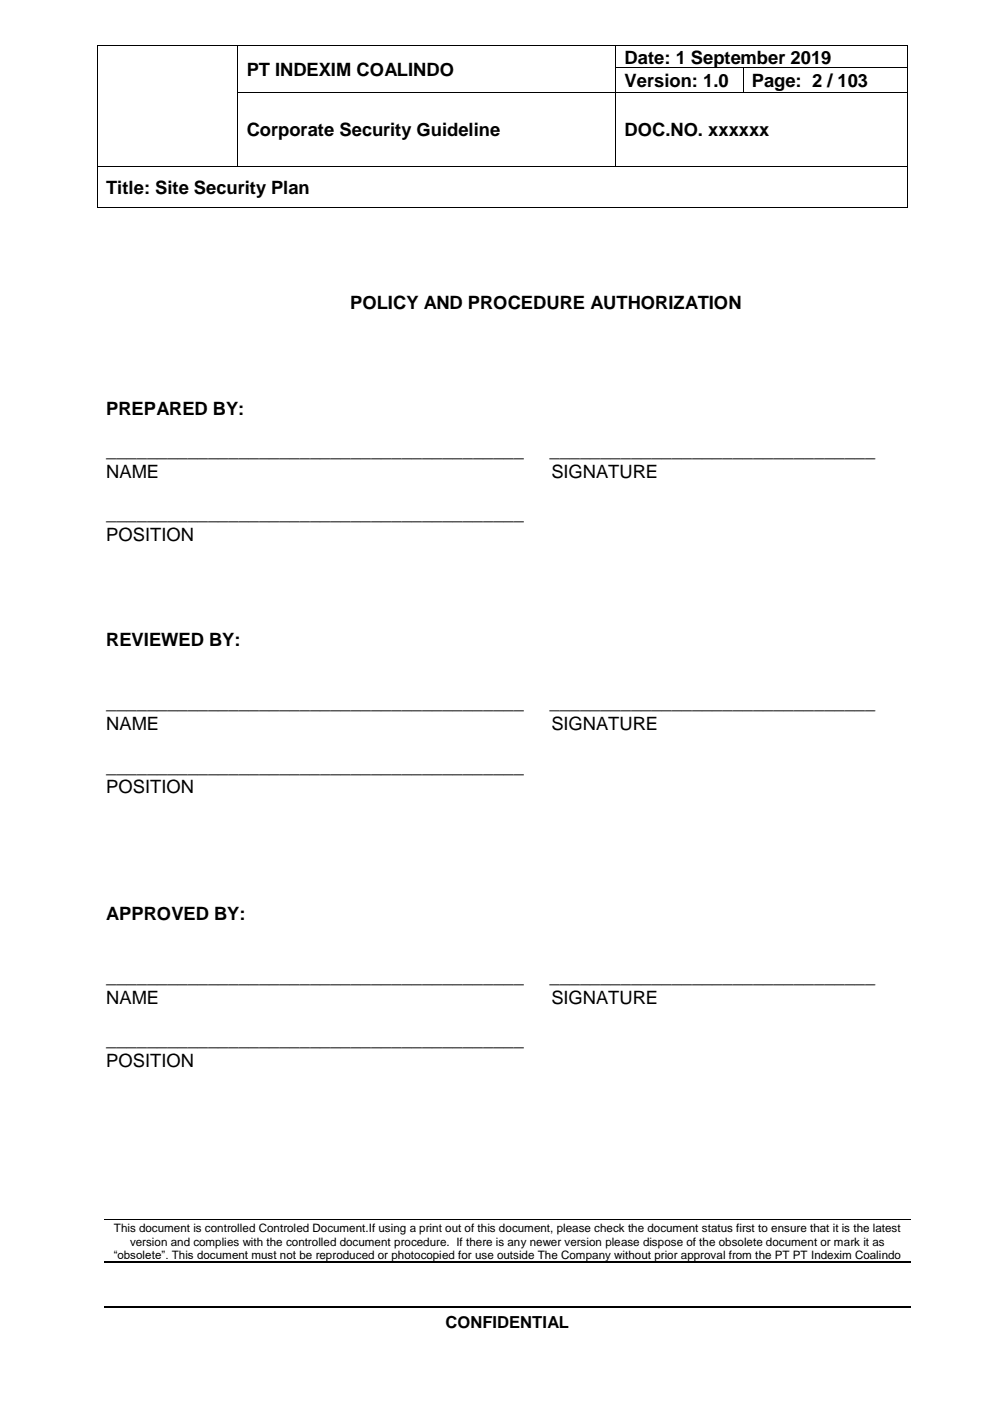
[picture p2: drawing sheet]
<svg xmlns="http://www.w3.org/2000/svg" width="210mm" height="297mm" viewBox="0 0 210 297" stroke-linecap="round" stroke-linejoin="round" font-family="sans-serif">
<defs><g id="words">
<g font-size="3.9">
<text x="52.3" y="16.1">PT INDEXIM COALINDO</text>
<text x="132.4" y="13.5">Date: 1 September 2019</text>
<text x="132.4" y="18.4">Version: 1.0</text>
<text x="159.4" y="18.4">Page: 2 / 103</text>
<text x="52.3" y="28.8">Corporate Security Guideline</text>
<text x="132.4" y="28.8">DOC.NO. xxxxxx</text>
<text x="22.5" y="41">Title: Site Security Plan</text>
<text x="74.2" y="65.5">POLICY AND PROCEDURE AUTHORIZATION</text>
<text x="22.5" y="87.9">PREPARED BY:</text>
<text x="22.5" y="96.8">_________________________________________</text>
<text x="22.5" y="101.2">NAME</text>
<text x="116.5" y="96.8">________________________________</text>
<text x="116.9" y="101.2">SIGNATURE</text>
<text x="22.5" y="110.2">_________________________________________</text>
<text x="22.5" y="114.7">POSITION</text>
<text x="22.5" y="137">REVIEWED BY:</text>
<text x="22.5" y="150.4">_________________________________________</text>
<text x="22.5" y="154.8">NAME</text>
<text x="116.5" y="150.4">________________________________</text>
<text x="116.9" y="154.8">SIGNATURE</text>
<text x="22.5" y="163.7">_________________________________________</text>
<text x="22.5" y="168.2">POSITION</text>
<text x="22.5" y="195">APPROVED BY:</text>
<text x="22.5" y="208.4">_________________________________________</text>
<text x="116.5" y="208.4">________________________________</text>
<text x="22.5" y="212.8">NAME</text>
<text x="116.9" y="212.8">SIGNATURE</text>
<text x="22.5" y="221.7">_________________________________________</text>
<text x="22.5" y="226.2">POSITION</text>
</g>
<text font-size="3.5" x="94.4" y="281.5">CONFIDENTIAL</text>
<g font-size="2.5">
<text x="24.1" y="261.2">This document is controlled Controled Document.If using a print out of this document, please check the document status first to ensure that it is the latest</text>
<text x="27.6" y="264">version and complies with the controlled document procedure. If there is any newer version please dispose of the obsolete document or mark it as</text>
<text x="24.1" y="266.8">“obsolete”. This document must not be reproduced or photocopied for use outside The Company without prior approval from the PT PT Indexim Coalindo</text>
</g>
</g></defs>
<g fill="#000">
<path d="M20.5 9.7h.2v.1h-.2z" fill-rule="evenodd"/>
<path d="M20.5 9.7h.2v.1h-.2z" fill-rule="evenodd"/>
<path d="M20.5 14.3h.2v.1h-.2z" fill-rule="evenodd"/>
<path d="M20.5 19.6h.2v.1h-.2z" fill-rule="evenodd"/>
<path d="M50.3 9.7h.2v.1h-.2z" fill-rule="evenodd"/>
<path d="M50.3 14.3h.2v.1h-.2z" fill-rule="evenodd"/>
<path d="M50.3 19.6h.2v.1h-.2z" fill-rule="evenodd"/>
<path d="M130.4 9.7h.2v.1h-.2z" fill-rule="evenodd"/>
<path d="M130.4 14.3h.2v.1h-.2z" fill-rule="evenodd"/>
<path d="M130.4 19.6h.2v.1h-.2z" fill-rule="evenodd"/>
<path d="M157.4 14.3h.2v.1h-.2z" fill-rule="evenodd"/>
<path d="M157.4 19.6h.2v.1h-.2z" fill-rule="evenodd"/>
<path d="M192.4 9.7h.1v.1h-.1z" fill-rule="evenodd"/>
<path d="M192.4 9.7h.1v.1h-.1z" fill-rule="evenodd"/>
<path d="M192.4 14.3h.1v.1h-.1z" fill-rule="evenodd"/>
<path d="M192.4 19.6h.1v.1h-.1z" fill-rule="evenodd"/>
<path d="M20.5 35.1h.2v.2h-.2z" fill-rule="evenodd"/>
<path d="M50.3 35.1h.2v.2h-.2z" fill-rule="evenodd"/>
<path d="M130.4 35.1h.2v.2h-.2z" fill-rule="evenodd"/>
<path d="M192.4 35.1h.1v.2h-.1z" fill-rule="evenodd"/>
<path d="M20.5 44h.2v.2h-.2z" fill-rule="evenodd"/>
<path d="M20.5 44h.2v.2h-.2z" fill-rule="evenodd"/>
<path d="M192.4 44h.1v.2h-.1z" fill-rule="evenodd"/>
<path d="M192.4 44h.1v.2h-.1z" fill-rule="evenodd"/>
</g>
<g fill="none" stroke="#000" stroke-width=".21">
<path d="M20.6 9.8v4.5M20.6 14.4v5.2M20.6 19.7v15.4M20.7 9.7h29.6M50.4 9.8v4.5M50.4 14.4v5.2M50.4 19.7v15.4M50.5 9.7h79.9M50.5 19.6h79.9M130.5 9.8v4.5M130.5 14.4v5.2M130.5 19.7v15.4"/>
<path d="M130.6 9.7h61.8M130.6 14.4h26.8M130.6 19.6h26.8M157.5 14.4v5.2M157.6 14.4h34.8M157.6 19.6h34.8M192.4 9.8v4.5M192.4 14.4v5.2M192.4 19.7v15.4M20.6 35.3v8.7M20.7 35.2h29.6M50.5 35.2h79.9"/>
<path d="M130.6 35.2h61.8M192.4 35.3v8.7M20.7 44.1h171.7M22 258.4h171.1"/>
</g>
<path d="M22 277h171.1M22 267.5h171.1" fill="none" stroke="#000" stroke-width=".25"/>
<use href="#words"/>
</svg>
